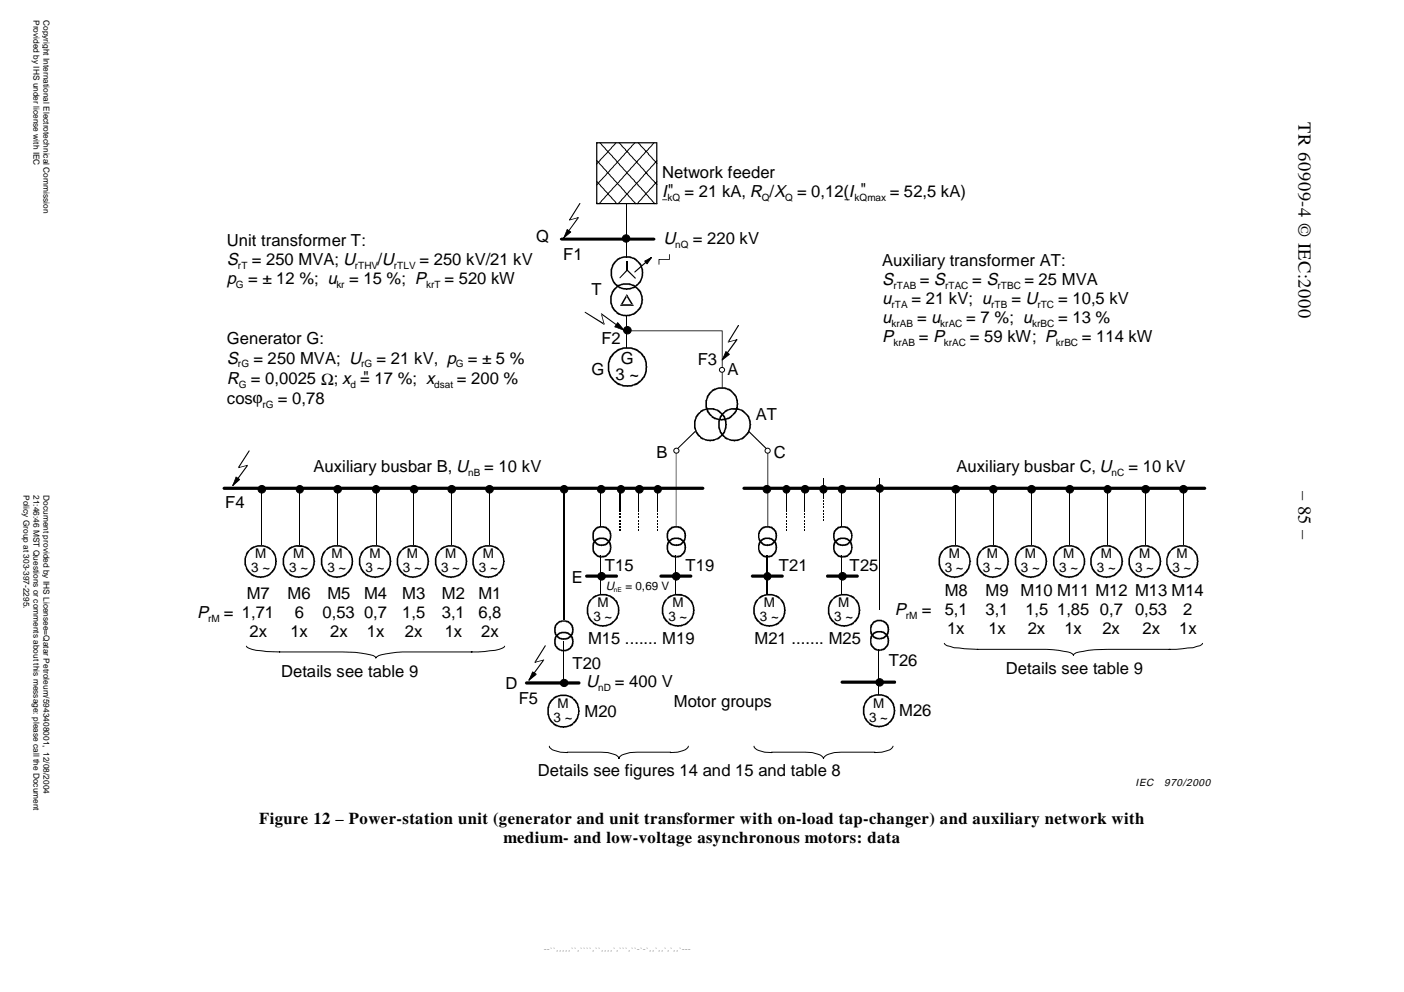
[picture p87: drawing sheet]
<svg xmlns="http://www.w3.org/2000/svg" width="297mm" height="210mm" viewBox="0 0 297 210" stroke-linecap="round" stroke-linejoin="round" font-family="sans-serif">
<defs><g id="words">
<text font-size="4.2" x="4.6" y="24">TR 60909-4 © IEC:2000</text>
<g font-size="3.9">
<text x="274.7" y="25.9" transform="rotate(90 274.7 25.9)">TR 60909-4 © IEC:2000</text>
<text x="274.7" y="103.8" transform="rotate(90 274.7 103.8)">– 85 –</text>
</g>
<g font-size="3.6">
<text x="140.1" y="41.8">I&quot; = 21 kA, R /X</text>
<text x="140.3" y="51.7">U</text>
<text x="48" y="56.2">S</text>
<text x="48" y="60.2">p</text>
<text x="186.7" y="60.3">S</text>
<text x="186.7" y="64.3">u</text>
<text x="186.7" y="68.4">u</text>
<text x="48" y="76.9">S</text>
<text x="186.7" y="72.4">P</text>
<text x="48" y="81.2">R</text>
<text x="41.7" y="130.8">P</text>
<text x="189.3" y="130.2">P</text>
<text x="124" y="145.4">U</text>
</g>
<g font-size="3.5">
<text x="140.1" y="37.7">Network feeder</text>
<text x="168.6" y="41.8">= 0,12(I &quot;</text>
<text x="188.2" y="41.8">= 52,5 kA)</text>
<text x="48" y="52.1">Unit transformer T:</text>
<text x="113.4" y="51.2">Q</text>
<text x="146.6" y="51.7">= 220 kV</text>
<text x="53.3" y="56.2">= 250 MVA; U</text>
<text x="79.9" y="56.2">/U</text>
<text x="88.7" y="56.2">= 250 kV/21 kV</text>
<text x="119.1" y="55">F1</text>
<text x="186.7" y="56.2">Auxiliary transformer AT:</text>
<text x="52.5" y="60.2">= ± 12 %; u</text>
<text x="73.9" y="60.2">= 15 %; P</text>
<text x="94" y="60.2">= 520 kW</text>
<text x="125.1" y="62.5">T</text>
<text x="192.8" y="64.3">= 21 kV; u</text>
<text x="194.6" y="60.3">= S</text>
<text x="205.7" y="60.3">= S</text>
<text x="214" y="64.3">= U</text>
<text x="216.7" y="60.3">= 25 MVA</text>
<text x="223.9" y="64.3">= 10,5 kV</text>
<text x="194" y="68.4">= u</text>
<text x="204.4" y="68.4">= 7 %; u</text>
<text x="223.9" y="68.4">= 13 %</text>
<text x="48" y="72.9">Generator G:</text>
<text x="53.6" y="76.9">= 250 MVA; U</text>
<text x="79.7" y="76.9">= 21 kV, p</text>
<text x="99" y="76.9">= ± 5 %</text>
<text x="127.2" y="72.8">F2</text>
<text x="131.3" y="76.9">G</text>
<text x="147.6" y="77.2">F3</text>
<text x="194.4" y="72.4">= P</text>
<text x="205.2" y="72.4">= 59 kW; P</text>
<text x="228.9" y="72.4">= 114 kW</text>
<text x="53.1" y="81.2">= 0,0025 Ω; x = 17 %; x</text>
<text x="76.8" y="81.1">&quot;</text>
<text x="96.7" y="81.2">= 200 %</text>
<text x="125.1" y="79.4">G</text>
<text x="130.2" y="80.5">3 ~</text>
<text x="153.9" y="79.4">A</text>
<text x="48" y="85.5">cosϕ</text>
<text x="58.8" y="85.5">= 0,78</text>
<text x="159.9" y="89">AT</text>
<text x="66.4" y="100">Auxiliary busbar B, U</text>
<text x="102.5" y="100">= 10 kV</text>
<text x="138.9" y="97">B</text>
<text x="163.7" y="97">C</text>
<text x="202.4" y="100">Auxiliary busbar C, U</text>
<text x="238.8" y="100">= 10 kV</text>
<text x="47.6" y="107.6">F4</text>
<text x="121" y="123.3">E</text>
<text x="127.9" y="120.8">T15</text>
<text x="145" y="120.8">T19</text>
<text x="164.8" y="120.8">T21</text>
<text x="179.8" y="120.8">T25</text>
<text x="47.4" y="130.8">= 1,71</text>
<text x="52.2" y="126.7">M7</text>
<text x="60.8" y="126.7">M6</text>
<text x="62.4" y="130.8">6</text>
<text x="68.3" y="130.8">0,53</text>
<text x="69.3" y="126.7">M5</text>
<text x="77" y="126.7">M4</text>
<text x="77" y="130.8">0,7</text>
<text x="85.1" y="126.7">M3</text>
<text x="85.1" y="130.8">1,5</text>
<text x="93.5" y="126.7">M2</text>
<text x="93.5" y="130.8">3,1</text>
<text x="101.2" y="126.7">M1</text>
<text x="101.2" y="130.8">6,8</text>
<text x="195" y="130.2">=</text>
<text x="199.9" y="126.1">M8</text>
<text x="199.9" y="130.2">5,1</text>
<text x="208.5" y="126.1">M9</text>
<text x="208.5" y="130.2">3,1</text>
<text x="215.9" y="126.1">M10 M11 M12 M13 M14</text>
<text x="216.9" y="130.2">1,5</text>
<text x="223.7" y="130.2">1,85</text>
<text x="232.7" y="130.2">0,7</text>
<text x="240.1" y="130.2">0,53</text>
<text x="250.3" y="130.2">2</text>
<text x="52.8" y="134.8">2x</text>
<text x="61.4" y="134.8">1x</text>
<text x="69.9" y="134.8">2x</text>
<text x="77.6" y="134.8">1x</text>
<text x="85.7" y="134.8">2x</text>
<text x="94.1" y="134.8">1x</text>
<text x="101.8" y="134.8">2x</text>
<text x="124.4" y="136.3">M15 ....... M19</text>
<text x="159.7" y="136.2">M21 ....... M25</text>
<text x="200.4" y="134.2">1x</text>
<text x="209.1" y="134.2">1x</text>
<text x="217.4" y="134.2">2x</text>
<text x="225.2" y="134.2">1x</text>
<text x="233.2" y="134.2">2x</text>
<text x="241.7" y="134.2">2x</text>
<text x="249.5" y="134.2">1x</text>
<text x="59.5" y="143.3">Details see table 9</text>
<text x="121.1" y="141.6">T20</text>
<text x="188" y="140.9">T26</text>
<text x="212.8" y="142.7">Details see table 9</text>
<text x="106.9" y="145.7">D</text>
<text x="109.7" y="148.9">F5</text>
<text x="130.1" y="145.4">= 400 V</text>
<text x="142.6" y="149.5">Motor groups</text>
<text x="123.7" y="151.7">M20</text>
<text x="190.3" y="151.5">M26</text>
<text x="113.8" y="164.2">Details see figures 14 and 15 and table 8</text>
<text x="54.8" y="174.3">Figure 12 – Power-station unit (generator and unit transformer with on-load tap-changer) and auxiliary network with</text>
<text x="106.5" y="178.4">medium- and low-voltage asynchronous motors: data</text>
</g>
<g font-size="2.8">
<text x="54" y="118.2">M</text>
<text x="62" y="118.2">M</text>
<text x="70.1" y="118.2">M</text>
<text x="78.2" y="118.2">M</text>
<text x="86.1" y="118.2">M</text>
<text x="94.2" y="118.2">M</text>
<text x="102.2" y="118.2">M</text>
<text x="200.7" y="118.2">M</text>
<text x="208.8" y="118.2">M</text>
<text x="216.8" y="118.2">M</text>
<text x="224.9" y="118.2">M</text>
<text x="232.9" y="118.2">M</text>
<text x="241" y="118.2">M</text>
<text x="248.9" y="118.2">M</text>
<text x="53.1" y="121">3 ~</text>
<text x="61.2" y="121">3 ~</text>
<text x="69.3" y="121">3 ~</text>
<text x="77.4" y="121">3 ~</text>
<text x="85.2" y="121">3 ~</text>
<text x="93.3" y="121">3 ~</text>
<text x="101.3" y="121">3 ~</text>
<text x="199.9" y="121">3 ~</text>
<text x="208" y="121">3 ~</text>
<text x="216" y="121">3 ~</text>
<text x="224.1" y="121">3 ~</text>
<text x="232.1" y="121">3 ~</text>
<text x="240.1" y="121">3 ~</text>
<text x="248" y="121">3 ~</text>
<text x="125.5" y="131.4">3 ~</text>
<text x="126.4" y="128.5">M</text>
<text x="141.4" y="131.4">3 ~</text>
<text x="142.3" y="128.5">M</text>
<text x="160.8" y="131.4">3 ~</text>
<text x="161.6" y="128.5">M</text>
<text x="176.5" y="131.4">3 ~</text>
<text x="177.3" y="128.5">M</text>
<text x="118" y="149.9">M</text>
<text x="184.7" y="149.7">M</text>
<text x="117.1" y="152.7">3 ~</text>
<text x="183.9" y="152.7">3 ~</text>
</g>
<g font-size="2.5">
<text x="128.2" y="124.8">U</text>
<text x="132.3" y="124.8">= 0,69 V</text>
</g>
<g font-size="2.2">
<text x="240.3" y="166.3">IEC</text>
<text x="246.3" y="166.3">970/2000</text>
</g>
<g font-size="2.1">
<text x="141.2" y="42.6">kQ</text>
<text x="161.2" y="42.6">Q</text>
<text x="166.1" y="42.6">Q</text>
<text x="180.8" y="42.6">kQmax</text>
<text x="142.8" y="52.5">nQ</text>
<text x="50.3" y="57">rT</text>
<text x="75.1" y="57">rTHV</text>
<text x="83.3" y="57">rTLV</text>
<text x="49.9" y="61">G</text>
<text x="71.2" y="61">kr</text>
<text x="90.1" y="61">krT</text>
<text x="188.6" y="65.1">rTA</text>
<text x="189" y="61.1">rTAB</text>
<text x="200" y="61.1">rTAC</text>
<text x="209.7" y="65.1">rTB</text>
<text x="211" y="61.1">rTBC</text>
<text x="219.5" y="65.1">rTC</text>
<text x="188.6" y="69.2">krAB</text>
<text x="198.9" y="69.2">krAC</text>
<text x="218.4" y="69.2">krBC</text>
<text x="50.3" y="77.7">rG</text>
<text x="76.4" y="77.7">rG</text>
<text x="96.4" y="77.7">G</text>
<text x="189" y="73.2">krAB</text>
<text x="199.7" y="73.2">krAC</text>
<text x="223.4" y="73.2">krBC</text>
<text x="50.5" y="82.1">G</text>
<text x="74.1" y="82.1">d</text>
<text x="91.9" y="82.1">dsat</text>
<text x="55.6" y="86.3">rG</text>
<text x="99" y="100.8">nB</text>
<text x="235.2" y="100.8">nC</text>
<text x="44" y="131.7">rM</text>
<text x="191.6" y="131.1">rM</text>
<text x="126.5" y="146.3">nD</text>
</g>
<g font-size="1.8">
<text x="7.1" y="4.2" transform="rotate(90 7.1 4.2)">Provided by IHS under license with IEC</text>
<text x="9.2" y="4.2" transform="rotate(90 9.2 4.2)">Copyright International Electrotechnical Commission</text>
<text x="4.9" y="104.8" transform="rotate(90 4.9 104.8)">Policy Group at 303-397-2295.</text>
<text x="7.1" y="104.8" transform="rotate(90 7.1 104.8)">21:46:46 MST Questions or comments about this message: please call the Document</text>
<text x="9.2" y="104.8" transform="rotate(90 9.2 104.8)">Document provided by IHS Licensee=Qatar Petroleum/5943408001, 12/08/2004</text>
</g>
<text font-size="1.4" x="129.9" y="125.4">nE</text>
<text font-size="1.1" x="115" y="201.2">--``,,,,,``,````,``,,,,`,```,``-`-`,,`,,`,`,,`---</text>
</g></defs>
<path d="M47.2 103.1l101.6-.1a.34 .34 0 0 1 .2 .4 .34 .34 0 0 1-.3 .3h-101.4l-.2-.3z" fill-rule="evenodd" fill="#000"/>
<path d="M126.2 30.2h12.9v13h-12.9z" fill-rule="evenodd" fill="#fff"/>
<g fill="none" stroke="#000" stroke-width=".21">
<path d="M126.2 33.9l8.3 9.2M126.2 38.3l4.3 4.8M126.3 30.2l-.1 .1M126.9 30.2l11.7 12.9M130.4 30.2l-4.2 4.6M131 30.2l8 8.9M134.4 30.2l-8.2 9M135 30.2l4 4.4M138.4 30.2l-11.7 12.9M139 34l-8.3 9.1M139 38.4l-4.2 4.7M126.2 42.9l.3 .2"/>
<path d="M139 43l-.1 .1"/>
</g>
<g fill="#000">
<path d="M126.1 30.1h13v13.1h-13v-13.1l.1 .2 .2-.1v12.9l-.2-.1h12.8l-.2 .1v-12.9l.2 .1h-12.8z" fill-rule="evenodd"/>
<path d="M130.4 54.9l.6-.4 .9-.3h1.5l1.1 .5 1.1 1a4.1 4.1 0 0 1 .2 3.5 2.98 2.98 0 0 1-1.3 1.5 3.3 3.3 0 0 1-5.1-1.5l-.2-.8v-.7h.3a2.95 2.95 0 0 0 1.2 2.7v.1l.9 .4h1.2a3.2 3.2 0 0 0 2.9-2.5l.1-.8v.2a3.3 3.3 0 0 0-2.6-3.2h-1.3a3.3 3.3 0 0 0-2.4 2.5v.6h-.3v-.8l.3-.9 .4-.5 .5-.4z" fill-rule="evenodd"/>
<path d="M132.7 57l1.8 1.8-.1 .2-1.8-1.7h.2l-1.6 1.6-.2-.2z" fill-rule="evenodd"/>
<path d="M132.5 55.2h.4v2h-.4z" fill-rule="evenodd"/>
<path d="M129.8 61.2l.6-.4a1.76 1.76 0 0 1 1.4-.9h1.5l.9 .4 1.3 1.2 .5 1.1v1.6l-.3 .9-1.5 1.5a3.5 3.5 0 0 1-3.8-.4v-.1l-.6-.5-.4-.5-.3-.9v-.8h.3a2.81 2.81 0 0 0 1.6 2.8l.5 .3 1.1 .2h-.2a3.2 3.2 0 0 0 3.2-2.5l.1-.8v.1a3.2 3.2 0 0 0-2.5-3.1h-1.7l-.8 .4-.6 .6a3.5 3.5 0 0 0-.7 2h-.3v-.8z" fill-rule="evenodd"/>
</g>
<path d="M132.6 62.5l1.3 2h-2.4z" fill="#fff"/>
<g fill="#000">
<path d="M120 48.6l.7 .5-1.5 1.3zM136.4 55.2l1.4-.7-.9 1.3zM130.7 68.3l1.4 1.6-2-.7zM153.6 74.4l.7 .6-1.5 1.1z"/>
<path d="M119.9 48.5l.9 .5-.1 .2-.8-.5 .2-.1-.8 1.8-.1-.1 1.5-1.3v.2l.1-.2v.2l-1.6 1.2z" fill-rule="evenodd"/>
<path d="M122.6 43h.2v.1l-2.2 3.5-.1-.1 1.9-.5v.1l-3.2 4.3 3.1-4.4 .1 .1-2 .5z" fill-rule="evenodd"/>
<path d="M134.2 57.5l3.5-3.1h.2v.2l-3.5 3h-.2z" fill-rule="evenodd"/>
<path d="M136.3 55.1l1.6-.7-.9 1.5-.7-.6 .2-.2 .5 .6h-.2l.9-1.3 .1 .2-1.4 .7 .1-.2-.2 .2z" fill-rule="evenodd"/>
<path d="M118.5 50.4h20.1a.34 .34 0 0 1 0 .3 .34 .34 0 0 1-.3 .2h-19.5l-.3-.2z" fill-rule="evenodd"/>
<path d="M139.3 54.8h2.3l-.1 .1v-1.1h.2v1.2h-2.3l.1-.1v1.1h-.2z" fill-rule="evenodd"/>
<path d="M123.7 66l4.2 2.5-.2 .1-.6-2.2 .2-.1 4.9 3.7-5.1-3.5 .2-.1 .6 2.3-4.2-2.5z" fill-rule="evenodd"/>
<path d="M129.4 75a4 4 0 0 1 2.5-1.5h1.6a4.1 4.1 0 0 1 3.5 4.3h-.1a3.6 3.6 0 0 1-1.5 3.2 5.1 5.1 0 0 1-2.5 .9 3.7 3.7 0 0 1-2.6-.8l-.9-.8a3.9 3.9 0 0 1-.8-2.6h.3a2.81 2.81 0 0 0 .8 2.3l.2 .5 .5 .2a3.3 3.3 0 0 0 2.5 .8h-.2a3.8 3.8 0 0 0 3.8-2.9l.2-1v.2l-.2-.4a3.7 3.7 0 0 0-3-3.6h-1.6a4 4 0 0 0-2.8 2.4l-.2 1.5h-.3a3.9 3.9 0 0 1 .8-2.7z" fill-rule="evenodd"/>
<path d="M130.6 68.2l1.6 1.8-2.2-.8 .6-1 .1 .2-.5 .8-.1-.1 2 .8-.1 .1z" fill-rule="evenodd"/>
<path d="M132.4 69.9h20.5v12.3h-.2v-12.2l.1 .1h-20.4z" fill-rule="evenodd"/>
<path d="M132.6 62.2l1.5 2.5h-2.9l1.4-2.5-.2 .4h.4l-1.2 2-.1-.2h2.4l-.2 .2-1.3-2z" fill-rule="evenodd"/>
<path d="M153.5 74.3l.9 .6-.2 .1-.7-.5 .1-.1-.7 1.7h-.2l1.5-1.2 .2 .1-1.7 1.2z" fill-rule="evenodd"/>
<path d="M156.1 68.8h.3v.1l-2.3 3.6v-.2l1.8-.5 .1 .2-3.1 4.2h-.2l3.1-4.4 .1 .2-1.9 .5z" fill-rule="evenodd"/>
<path d="M148.1 87l.6-.4 .9-.3h1.4l1.2 .6 1.2 1.2 .2 .7a2.74 2.74 0 0 1-.1 2.3l-.3 .7-1 1-1 .4a3.6 3.6 0 0 1-3.8-1.3l-.6-1.3v-.7h.4a3.1 3.1 0 0 0 3.1 3.1h-.1a3.1 3.1 0 0 0 3.1-2.5l.2-.7v.1a3.4 3.4 0 0 0-2.7-3.2h-1.2a3.2 3.2 0 0 0-2.4 2.5v.7h-.4l.1-1a2.13 2.13 0 0 1 1.2-1.7z" fill-rule="evenodd"/>
<path d="M149.9 83.2l.6-.4 .2-.3 1.3-.6h1.5l.9 .4 .9 .8a3.4 3.4 0 0 1 .6 3.8l-.3 .5-.6 .7a3.4 3.4 0 0 1-4.5 .2v-.2h-.2a2.7 2.7 0 0 1-.9-1.7l-.2-.9h.4v.6a3.4 3.4 0 0 0 3.2 2.6h-.2a3.5 3.5 0 0 0 3.2-2.6l.1-.7v.2a3.5 3.5 0 0 0-2.3-3.2l-1.6-.1-.6 .3a1.93 1.93 0 0 0-1.3 1l-.4 .9-.1 1h-.4v-.8z" fill-rule="evenodd"/>
<path d="M153.4 86.9l1.3-.6h1.4l1 .4 1.4 1.4 .3 .7a2.74 2.74 0 0 1-.2 2.3l-.3 .7-1 1a4 4 0 0 1-3.9 0l-1.1-1.2-.4-1v-.7h.4l.2 1.4 1.1 1.2a2.96 2.96 0 0 0 1.9 .5h-.2a3.1 3.1 0 0 0 3.1-2.5l.2-.7v.1a3.3 3.3 0 0 0-2.2-3.1l-1.7-.1a3.1 3.1 0 0 0-2.4 2.5v.7h-.4l.1-1a2.13 2.13 0 0 1 1.2-1.7z" fill-rule="evenodd"/>
</g>
<path d="M132.5 43.2v11.3M132.5 66.7v6.9" fill="none" stroke="#000" stroke-width=".21"/>
<g fill="#000" stroke="#000" stroke-width=".21">
<circle cx="132.5" cy="50.5" r=".78"/>
<circle cx="132.7" cy="69.9" r=".8"/>
<circle cx="127.3" cy="121.9" r=".8"/>
</g>
<circle cx="152.8" cy="78.3" r=".53" fill="#fff" stroke="#000" stroke-width=".21"/>
<path d="M143 95.2l4-4h.2v.2l-4.1 3.8v16.2h-.1z" fill-rule="evenodd" fill="#000"/>
<circle cx="143.1" cy="95.4" r=".54" fill="#fff" stroke="#000" stroke-width=".21"/>
<path d="M158.3 91.2h.2l4 4v16.2h-.1v-16.2l-4.1-3.8z" fill-rule="evenodd" fill="#000"/>
<circle cx="162.4" cy="95.4" r=".54" fill="#fff" stroke="#000" stroke-width=".21"/>
<g fill="#000">
<path d="M49.9 101l.8 .5-1.5 1.2zM112.7 142.2l.7 .5-1.5 1.3z"/>
<path d="M140.1 42.2h1.1v.2h-1.1z" fill-rule="evenodd"/>
<path d="M178.7 42.2h1.1v.2h-1.1z" fill-rule="evenodd"/>
<path d="M52.6 95.3h.2v.2l-2.3 3.5-.1-.1 2-.5 .1 .1-3.2 4.3h-.1l3.1-4.4 .1 .1-2.1 .5z" fill-rule="evenodd"/>
<path d="M49.8 100.9l1 .5-.2 .1-.8-.5h.2l-.7 1.7-.1-.1 1.4-1.2v.1l.2-.1v.1l-1.6 1.3z" fill-rule="evenodd"/>
<path d="M52.8 116.2l.8-.6 .9-.3 1.4 .1a2.92 2.92 0 0 1 1.8 1 3.5 3.5 0 0 1-.3 5 3.4 3.4 0 0 1-3.9 .5l-1.1-.9-.4-.5-.3-1v-.7h.3v.6l.3 .8 1 1.2a3.3 3.3 0 0 0 2 .6h-.2a3.3 3.3 0 0 0 3.2-3.3v.2a3.7 3.7 0 0 0-.9-2.4l-1.3-.7h-1.8a2.92 2.92 0 0 0-2.3 2.3v.7h-.3v-.7a3.2 3.2 0 0 1 1.1-1.9z" fill-rule="evenodd"/>
<path d="M60.6 116.4a3.1 3.1 0 0 1 2-1.1l1.4 .1a2.67 2.67 0 0 1 1.8 1 3.4 3.4 0 0 1-.3 5h-.2v.2a3.4 3.4 0 0 1-4.2 0v-.2l-.6-.4-.4-.5-.3-1v-.7h.3v.6l.3 .8 1 1.2 .8 .4 1.1 .2h-.1l.9-.2 .9-.4 1.1-1.4 .3-1.3v.2a3.1 3.1 0 0 0-1.9-3l-.4-.1h-1.7a2.92 2.92 0 0 0-2.3 2.3v.7h-.3a3.7 3.7 0 0 1 .8-2.4z" fill-rule="evenodd"/>
<path d="M68.7 116.4a3.2 3.2 0 0 1 1.9-1.1h1.3a2.69 2.69 0 0 1 1.9 1.1 3.5 3.5 0 0 1-.2 5 3.7 3.7 0 0 1-4.3 .3l-1.1-1.2-.3-1v-.7h.3v.6l.5 1.2a2.37 2.37 0 0 0 1.8 1.2l.9 .2h-.2l1-.2 .9-.4 1.1-1.4 .2-1.3v.2a3.1 3.1 0 0 0-1.8-3 2.62 2.62 0 0 0-2.1-.1 2.81 2.81 0 0 0-2.3 2.3v.7h-.3a3.7 3.7 0 0 1 .8-2.4z" fill-rule="evenodd"/>
<path d="M76.8 116.4a3.1 3.1 0 0 1 1.9-1.1h1.3a2.29 2.29 0 0 1 1.7 1.1 3 3 0 0 1 1 3.2 2.59 2.59 0 0 1-1.2 1.8 2 2 0 0 1-1.9 .8h-.9l-1.3-.5-1.1-1.2-.4-1v-.7h.4v.6l.3 .8 .9 1.2a3.3 3.3 0 0 0 2 .6h-.2l.3-.1a3.2 3.2 0 0 0 2.9-3.2v.2l-.1-.3a2.73 2.73 0 0 0-1.7-2.7l-.7-.2-1.5 .1a2.92 2.92 0 0 0-2.2 2.3v.7h-.4v-.7l.3-.9z" fill-rule="evenodd"/>
<path d="M84.8 116.4a3.1 3.1 0 0 1 1.9-1.1l1.4 .1a2.67 2.67 0 0 1 1.8 1 3.4 3.4 0 0 1-.3 5h-.1v.2a3.4 3.4 0 0 1-4.3 0v-.2l-.6-.4-.3-.5-.4-1v-.7h.4v.6l.2 .8 1 1.2 .9 .4 1 .2h-.1l1-.2 .8-.4 1.1-1.4 .3-1.3v.2a3.1 3.1 0 0 0-1.9-3l-.3-.1h-1.8a2.92 2.92 0 0 0-2.2 2.3v.7h-.4a3.7 3.7 0 0 1 .9-2.4z" fill-rule="evenodd"/>
<path d="M92.5 116.8l.4-.4a3.2 3.2 0 0 1 1.9-1.1h1.2a2.69 2.69 0 0 1 2 1.1 3.4 3.4 0 0 1-.3 5 3.7 3.7 0 0 1-4.3 .3l-1.1-1.2-.3-1v-.7h.3a3.1 3.1 0 0 0 3.2 3.2h-.2l1.5-.3 1-.9 .5-.8 .3-1.3v.2a3.1 3.1 0 0 0-1.9-3 2.56 2.56 0 0 0-2.1-.1 2.79 2.79 0 0 0-2.3 2.3v.7h-.3l.1-1z" fill-rule="evenodd"/>
<path d="M101 116.2l.7-.6 1-.3h1.2a3.4 3.4 0 0 1 2.7 2.5l.2 .9-.2 .9a2 2 0 0 1-1.2 1.8v.2a3.4 3.4 0 0 1-4.3 0v-.2l-.5-.4-.5-.8-.2-.7v-.7h.4a3.2 3.2 0 0 0 .6 2l.6 .6a3.3 3.3 0 0 0 1.9 .6h-.1a3.4 3.4 0 0 0 3.2-3.3v.2l-.1-.3a3.2 3.2 0 0 0-1.7-2.7l-.8-.2-1.4 .1a2.95 2.95 0 0 0-2.2 2.3v.7h-.4a2.63 2.63 0 0 1 1.1-2.6z" fill-rule="evenodd"/>
<path d="M126.1 111.6l.6-.3h1.1a1.23 1.23 0 0 1 1.1 .8l.4 .4a2.08 2.08 0 0 1-.1 1.8l-.1 .3-.9 .8a1.96 1.96 0 0 1-1.8-.1l-.9-.7-.1-.4-.1-.8h.4v.7l.3 .5v.1v-.1l.3 .2-.1 .1 1.2 .4h-.2l.1-.1 .7-.1 .6-.5 .1 .1-.1-.1 .4-.8v-.4l.2-.1-.1 .2-.2-.9-.3-.4-.6-.5h-1.1l-.7 .3a1.55 1.55 0 0 0-.5 1.4h-.4a1.8 1.8 0 0 1 .7-1.7v.1v-.1z" fill-rule="evenodd"/>
<path d="M126.1 114l.6-.3h1.1a2.1 2.1 0 0 1 1.3 3.3l-.9 .9-1 .1-.9-.2-.9-1.1-.1-.8h.4v.6l.3 .5v.1v-.1l.3 .3-.1 .1 1.2 .3-.2 .1 .1-.2 .7-.1 .6-.5 .1 .1-.1-.1 .4-.7v-.4l.2-.1-.1 .1-.3-1-.6-.7-1.3-.1-.5 .2a1.39 1.39 0 0 0-.7 1.6h-.4l.1-1z" fill-rule="evenodd"/>
<path d="M131.2 112h.2v.3h-.2z" fill-rule="evenodd"/>
<path d="M131.2 111.3h.2v.4h-.2z" fill-rule="evenodd"/>
<path d="M131.2 110.6h.2v.4h-.2z" fill-rule="evenodd"/>
<path d="M131.2 110h.2v.3h-.2z" fill-rule="evenodd"/>
<path d="M131.2 109.3h.2v.3h-.2z" fill-rule="evenodd"/>
<path d="M131.2 108.6h.2v.4h-.2z" fill-rule="evenodd"/>
<path d="M131.2 107.9h.2v.4h-.2z" fill-rule="evenodd"/>
<path d="M135.1 112h.1v.3h-.1z" fill-rule="evenodd"/>
<path d="M135.1 111.3h.1v.4h-.1z" fill-rule="evenodd"/>
<path d="M135.1 110.6h.1v.4h-.1z" fill-rule="evenodd"/>
<path d="M135.1 110h.1v.3h-.1z" fill-rule="evenodd"/>
<path d="M135.1 109.3h.1v.3h-.1z" fill-rule="evenodd"/>
<path d="M135.1 108.6h.1v.4h-.1z" fill-rule="evenodd"/>
<path d="M135.1 107.9h.1v.4h-.1z" fill-rule="evenodd"/>
<path d="M139.1 112h.1v.3h-.1z" fill-rule="evenodd"/>
<path d="M139.1 111.3h.1v.4h-.1z" fill-rule="evenodd"/>
<path d="M139.1 110.6h.1v.4h-.1z" fill-rule="evenodd"/>
<path d="M139.1 110h.1v.3h-.1z" fill-rule="evenodd"/>
<path d="M139.1 109.3h.1v.3h-.1z" fill-rule="evenodd"/>
<path d="M139.1 108.6h.1v.4h-.1z" fill-rule="evenodd"/>
<path d="M139.1 107.9h.1v.4h-.1z" fill-rule="evenodd"/>
<path d="M141.7 111.7l.3-.3 .6-.1h1.1a1.24 1.24 0 0 1 1 .8l.3 .4a2.08 2.08 0 0 1 0 1.8l-.1 .3-1 .8a2.06 2.06 0 0 1-1.8-.1l-.8-.7-.3-1.2h.4v.4l.4 .8-.1 .1 .1-.1 .6 .5 .8 .2h-.2l.1-.1a1.53 1.53 0 0 0 1.3-.6l.1 .1-.1-.1 .4-.8v-.4l.2-.1-.1 .2-.2-.9-.3-.4-.6-.5h-1.1l-.5 .1-.8 .8v.8h-.4a1.97 1.97 0 0 1 .7-1.7z" fill-rule="evenodd"/>
<path d="M141.4 114.4l.8-.6 1.5-.1a2.12 2.12 0 0 1 1.2 3.3l-.7 .5-.1 .3-.4 .2h-1.1l-.7-.4a1.74 1.74 0 0 1-.9-1.7h.4v.4l.4 .7-.1 .1 .1-.1 .6 .5 .8 .2-.2 .1 .1-.2a1.37 1.37 0 0 0 1.3-.6l.1 .1-.1-.1 .4-.7v-.4l.2-.1-.1 .1-.2-.8-.4-.6-.9-.4-1 .1-.9 .7-.1 1h-.4l.1-1z" fill-rule="evenodd"/>
<path d="M160.8 112l.6-.6 .4-.1h1.1a1.23 1.23 0 0 1 1.1 .8l.3 .4a2.08 2.08 0 0 1-.1 1.8l-.7 .9v-.1v.1a1.89 1.89 0 0 1-2.9-.7l-.1-.3-.1-.8h.3v.4l.4 .9 .3 .1-.1 .1 1.2 .4h-.2l.1-.1 .6-.1 .6-.5 .1 .1-.1-.1 .5-.8v-.4l.1-.1-.1 .2-.1-.9-.8-.8-1.3-.1-.8 .5-.4 .8v.4h-.3l.1-.9z" fill-rule="evenodd"/>
<path d="M160.8 114.4l1-.7h1.1a2.1 2.1 0 0 1 1.2 3.3l-.6 .6a1.85 1.85 0 0 1-2.9-.6l-.1-.3-.1-.8h.3v.4l.4 .8 .3 .2-.1 .1 1.2 .3-.2 .1 .1-.2 .6-.1 .6-.5 .1 .1-.1-.1 .5-.7v-.4l.1-.1-.1 .1-.2-1-.7-.7-1.3-.1-.8 .5-.4 .8v.5h-.3l.1-1z" fill-rule="evenodd"/>
<path d="M166.3 112h.1v.3h-.1z" fill-rule="evenodd"/>
<path d="M166.3 111.3h.1v.4h-.1z" fill-rule="evenodd"/>
<path d="M166.3 110.6h.1v.4h-.1z" fill-rule="evenodd"/>
<path d="M166.3 110h.1v.3h-.1z" fill-rule="evenodd"/>
<path d="M166.3 109.3h.1v.3h-.1z" fill-rule="evenodd"/>
<path d="M166.3 108.6h.1v.4h-.1z" fill-rule="evenodd"/>
<path d="M166.3 107.9h.1v.4h-.1z" fill-rule="evenodd"/>
<path d="M170.1 112h.2v.3h-.2z" fill-rule="evenodd"/>
<path d="M170.1 111.3h.2v.4h-.2z" fill-rule="evenodd"/>
<path d="M170.1 110.6h.2v.4h-.2z" fill-rule="evenodd"/>
<path d="M170.1 110h.2v.3h-.2z" fill-rule="evenodd"/>
<path d="M170.1 109.3h.2v.3h-.2z" fill-rule="evenodd"/>
<path d="M170.1 108.6h.2v.4h-.2z" fill-rule="evenodd"/>
<path d="M170.1 107.9h.2v.4h-.2z" fill-rule="evenodd"/>
<path d="M174.1 109.9h.2v.3h-.2z" fill-rule="evenodd"/>
<path d="M174.1 109.2h.2v.3h-.2z" fill-rule="evenodd"/>
<path d="M174.1 108.5h.2v.4h-.2z" fill-rule="evenodd"/>
<path d="M174.1 107.9h.2v.3h-.2z" fill-rule="evenodd"/>
<path d="M174.1 107.2h.2v.3h-.2z" fill-rule="evenodd"/>
<path d="M174.1 106.5h.2v.3h-.2z" fill-rule="evenodd"/>
<path d="M174.1 105.8h.2v.4h-.2z" fill-rule="evenodd"/>
<path d="M176.7 112l.6-.6 1.6-.1a2.21 2.21 0 0 1 .6 3.9l-.3 .2a2.16 2.16 0 0 1-1.9-.1l-.8-.7-.3-1.2h.4v.4l.4 .8-.1 .1 .1-.1 .6 .5 .8 .2h-.1l.1-.1 .6-.1 .6-.5 .1 .1-.1-.1 .6-1.3-.1 .2-.2-.9-.7-.8-1.3-.1-.9 .5-.3 .4-.1 .8h-.4l.1-.9z" fill-rule="evenodd"/>
<path d="M176.7 114.4l.7-.6 1.5-.1a2.22 2.22 0 0 1 1.3 3.2l-.8 .9-.5 .2h-1.1l-.7-.4a1.74 1.74 0 0 1-.9-1.7h.4v.4l.4 .7-.1 .1 .1-.1 .6 .5 .8 .2-.1 .1 .1-.2 .6-.1 .6-.5 .1 .1-.1-.1 .5-.7 .1-.5-.1 .1-.3-1-.6-.7-.5-.1-1.3 .1-.6 .7-.2 1h-.4l.1-1z" fill-rule="evenodd"/>
<path d="M199 116.8l.4-.4a3.1 3.1 0 0 1 1.9-1.1h1.3a3.6 3.6 0 0 1 2.6 2.7l.3 .9-.5 1.6-.7 .9h-.2v.2a3.4 3.4 0 0 1-4.3 0v-.2l-.6-.4-.4-.8-.2-.7v-.7h.3l.2 1.4 1 1.2a3.3 3.3 0 0 0 2 .6h-.2a3 3 0 0 0 3-2.5l.1-.1v-.8a3.2 3.2 0 0 0-1.7-2.7l-.7-.2-1.5 .1a2.81 2.81 0 0 0-2.2 2.3v.7h-.3v-1z" fill-rule="evenodd"/>
<path d="M207.4 116.4a3.1 3.1 0 0 1 2-1.1l1.4 .1a2.71 2.71 0 0 1 1.8 1 3.4 3.4 0 0 1-.3 5h-.2v.2a3.4 3.4 0 0 1-4.2 0v-.2l-.6-.4-.4-.5-.3-1v-.7h.3v.6l.3 .8 1 1.2a3.3 3.3 0 0 0 2 .6h-.2l1.4-.3 1-.9 .5-.8 .3-1.3v.2a3.1 3.1 0 0 0-1.9-3l-.3-.1h-1.8a2.92 2.92 0 0 0-2.3 2.3v.7h-.3a3.7 3.7 0 0 1 .8-2.4z" fill-rule="evenodd"/>
<path d="M215.8 116.2l.7-.6 .6-.2 1.6-.1a2.69 2.69 0 0 1 2 1.1 3.4 3.4 0 0 1-.3 5 3.7 3.7 0 0 1-4.3 .3l-1.1-1.2-.3-1v-.7h.3v.6a3.2 3.2 0 0 0 3.2 2.6h-.2l1.5-.3 1-.9 .5-.8 .2-1.3v.2a3.1 3.1 0 0 0-1.8-3 2.56 2.56 0 0 0-2.1-.1 2.92 2.92 0 0 0-2.3 2.3v.7h-.3a2.76 2.76 0 0 1 1.1-2.6z" fill-rule="evenodd"/>
<path d="M223.2 116.8l.4-.4a3.1 3.1 0 0 1 1.9-1.1h1.3a3.5 3.5 0 0 1 2.8 3.4 3.5 3.5 0 0 1-2.6 3.5 3.5 3.5 0 0 1-3.1-.8 3.3 3.3 0 0 1-1.1-1.9v-.7h.3l.2 1.4 1 1.2a3.3 3.3 0 0 0 2 .6h-.2l1.5-.3 1-.9 .6-1.1 .1-1v.2a2.76 2.76 0 0 0-.7-2.1l-.3-.4-1.2-.6h-1.7a2.81 2.81 0 0 0-2.3 2.3v.7h-.3v-1z" fill-rule="evenodd"/>
<path d="M231.7 116.2l.8-.6 .9-.3 1.6 .1a2.28 2.28 0 0 1 1.7 1.2h.2a3.5 3.5 0 0 1 .1 4.1l-1.2 1.2a3.5 3.5 0 0 1-3.9-.3v-.2l-.6-.4-.3-.5-.4-1v-.7h.4v.6l.2 .8 1.1 1.2a3.3 3.3 0 0 0 1.9 .6h-.2a3.2 3.2 0 0 0 3.1-2.5l.2-.8v.2l-.1-.3a2.96 2.96 0 0 0-1.5-2.5l-1-.4-1.4 .1a2.92 2.92 0 0 0-2.3 2.3v.7h-.4a2.76 2.76 0 0 1 1.1-2.6z" fill-rule="evenodd"/>
<path d="M240.2 115.9l1.3-.6h1.4l1 .4 .9 .7v.2h.2a3.5 3.5 0 0 1 .1 4.1l-1.2 1.2a3.5 3.5 0 0 1-3.9-.3v-.2l-.6-.4-.3-.5-.4-1v-.7h.4v.6l.2 .8 1 1.2a3.3 3.3 0 0 0 2 .6h-.2a3.2 3.2 0 0 0 3.1-2.5l.2-.8v.2l-.2-1.1-.2-.5a2.95 2.95 0 0 0-2.2-1.5h-1.5a2.95 2.95 0 0 0-2.2 2.3v.7h-.4a2.76 2.76 0 0 1 1.1-2.6z" fill-rule="evenodd"/>
<path d="M248.1 115.9l1.4-.6h1.3a2.69 2.69 0 0 1 1.9 1.1 3.8 3.8 0 0 1 .7 3.6l-.4 .8a3.5 3.5 0 0 1-3.7 1.4l-1.2-.5-.1-.3h-.2l-.4-.4-.7-1.5v-.7h.3v.6l.2 .1a3.1 3.1 0 0 0 3 2.5h-.1l1.4-.3 1-.9 .5-.8 .3-1.3v.2l-.1-.3a2.83 2.83 0 0 0-1.7-2.7l-.7-.2h-1.3a3.1 3.1 0 0 0-2.5 2.4v.7h-.3a2.86 2.86 0 0 1 1.1-2.6z" fill-rule="evenodd"/>
<path d="M157.2 103.1l97.7-.1a.34 .34 0 0 1 .3 .4 .34 .34 0 0 1-.3 .3h-97.6l-.2-.3z" fill-rule="evenodd"/>
<path d="M115.3 136.6h.2v.1l-2.2 3.5-.1-.1 1.8-.5 .1 .1-3.1 4.3h-.2l3.1-4.4 .1 .1-1.9 .5z" fill-rule="evenodd"/>
<path d="M117.7 131.9l.6-.5 1.5-.1a1.28 1.28 0 0 1 1.1 .7 2.1 2.1 0 0 1-.8 3.3 2.1 2.1 0 0 1-2.9-2h.4a1.74 1.74 0 0 0 1.8 1.8l-.2 .1 .1-.2 .9-.1 .6-.7 .2-.9h.2l-.1 .1-.2-.8-.4-.6-.9-.4h-.7l-.8 .4a1.52 1.52 0 0 0-.5 1.3h-.4v-.6z" fill-rule="evenodd"/>
<path d="M117.7 134.4l.7-.6 1.4-.1a2.13 2.13 0 0 1 1 3.5 2.13 2.13 0 0 1-3.6-.9v-.5h.4a1.37 1.37 0 0 0 .5 1.3l.4 .3 .9 .1-.2 .1 .8-.2 .8-.8 .2-.8 .2-.1-.1 .2-.3-1-.8-.8-1.1-.1-.8 .4a1.52 1.52 0 0 0-.5 1.4h-.4v-.6z" fill-rule="evenodd"/>
<path d="M124.9 126.8a3.1 3.1 0 0 1 2-1.1h1.4l1.5 .7a3.7 3.7 0 0 1 .7 4.6l-1.2 1.2a3.6 3.6 0 0 1-3.9-.3v-.2l-.6-.4-.3-.5-.4-.9v-.8h.4v.6a1.45 1.45 0 0 0 .5 1.3l.7 .7a3.3 3.3 0 0 0 1.9 .6h-.1a3.2 3.2 0 0 0 3.1-2.5l.1-.7v.1a3.2 3.2 0 0 0-2.5-3.2l-1.5 .1a2.95 2.95 0 0 0-2.2 2.4v.6h-.4a4.1 4.1 0 0 1 .8-2.3z" fill-rule="evenodd"/>
<path d="M123.8 121.7l6.7-.1a.35 .35 0 0 1 .2 .4 .35 .35 0 0 1-.3 .2h-6.3h-.3z" fill-rule="evenodd"/>
<path d="M140.9 126.8a3.1 3.1 0 0 1 1.9-1.1h1.4l.9 .3 1 .8v.1h.1a4 4 0 0 1 .4 3.9l-1.2 1.3a3.5 3.5 0 0 1-4.1-.2v-.2l-.6-.4-.4-.5-.3-.9v-.8h.3l.3 1.5 1 1.1 .9 .5 1 .1h-.1a3.4 3.4 0 0 0 3.1-2.2l.2-1v.1a3.3 3.3 0 0 0-.6-1.9l-1.2-1-.5-.2h-1.8a2.92 2.92 0 0 0-2.3 2.4v.6h-.3a3.7 3.7 0 0 1 .9-2.3z" fill-rule="evenodd"/>
<path d="M139.6 121.7l6.6-.1a.34 .34 0 0 1 .3 .3 .34 .34 0 0 1-.4 .3h-6.3l-.3-.2z" fill-rule="evenodd"/>
<path d="M160.2 126.8a2.88 2.88 0 0 1 2-1.1h1.2a2.69 2.69 0 0 1 1.9 1.1 3.7 3.7 0 0 1 .8 3.2l-.1 .2a2.14 2.14 0 0 1-1.1 1.5v.2a3.4 3.4 0 0 1-4.3 0v-.2l-.6-.4-.3-.5-.3-.9v-.8h.3l.2 1.5 1.1 1.1a3.1 3.1 0 0 0 1.9 .6h-.2l1.4-.3 1.1-.9 .5-.7 .2-1.3v.1a3.5 3.5 0 0 0-1.3-2.7l-1.2-.5-1.5 .1a2.95 2.95 0 0 0-2.2 2.4v.6h-.3a3.7 3.7 0 0 1 .8-2.3z" fill-rule="evenodd"/>
<path d="M158.9 121.7l6.7-.1a.34 .34 0 0 1 .2 .3 .34 .34 0 0 1-.3 .3h-6.4l-.3-.2z" fill-rule="evenodd"/>
<path d="M176 126.8a3.1 3.1 0 0 1 1.9-1.1l1.5 .1a2.71 2.71 0 0 1 1.7 1 3.7 3.7 0 0 1 .8 3.2l-.3 .8-.7 .9h-.2v.2a3.4 3.4 0 0 1-4.3 0v-.2l-.6-.4-.3-.5-.4-.9v-.8h.4l.2 1.5 1.1 1.1a3.3 3.3 0 0 0 1.9 .6h-.2a3.3 3.3 0 0 0 3.2-3.2v.1a3.5 3.5 0 0 0-1.3-2.7l-1.2-.5-1.4 .1a2.92 2.92 0 0 0-2.3 2.4v.6h-.4a3.7 3.7 0 0 1 .9-2.3z" fill-rule="evenodd"/>
<path d="M174.8 121.7l6.7-.1a.34 .34 0 0 1 .2 .3 .34 .34 0 0 1-.3 .3h-6.4h-.2z" fill-rule="evenodd"/>
<path d="M184.7 131.6l.1 .1-.1-.1 .2-.2 .6-.3h1.1a2.13 2.13 0 0 1 1.3 3 2.13 2.13 0 0 1-3.2 .8l.1-.1-.1 .1a1.78 1.78 0 0 1-.6-1.6h.3a1.7 1.7 0 0 0 1.8 1.7l-.2 .1 .1-.2 .8-.1 .4-.4 .4-.5 .1-.6 .1-.1-.1 .1-.2-1-.9-.7-1.1-.1-.5 .2a1.93 1.93 0 0 0-.7 1.6h-.3v-1z" fill-rule="evenodd"/>
<path d="M184.7 133.9l.1 .1-.1-.1 .2-.1 .6-.3h1.1a2.13 2.13 0 0 1 1.2 3.3l-.5 .6-.1-.1 .1 .1-.2 .1-.5 .2-.6 .1-1.1-.4-.7-.8-.1-1h.3v.4l.4 .8h-.1h.1l.2 .3 1.2 .4h-.2l.9-.3 .4-.4h.1h-.1l.5-.8v-.4l.1-.1-.1 .2-.2-1-.7-.7-1.3-.2-.5 .3a1.93 1.93 0 0 0-.7 1.5h-.3v-.9z" fill-rule="evenodd"/>
<path d="M112.6 142.1l.9 .5-.2 .2-.7-.5 .1-.1-.7 1.8-.2-.2 1.5-1.2v.2l.2-.2v.2l-1.7 1.2z" fill-rule="evenodd"/>
<path d="M116.9 147.8l.7-.6 .9-.2h1.3l.9 .2 .5 .3 .1 .3a1.9 1.9 0 0 1 1.2 1.7l.2 .9-.2 .9a2 2 0 0 1-1.2 1.8v.2a3.4 3.4 0 0 1-4.3 0v-.2l-.6-.4-.4-.8-.2-.7v-.7h.3l.2 1.4 1.1 1.2a3.3 3.3 0 0 0 1.9 .6h-.2a3.4 3.4 0 0 0 3.3-3.3v.2a3.5 3.5 0 0 0-2.6-3.3h-1.3l-1.1 .5-1.1 1.2-.2 1.5h-.3v-.8l.2-.7z" fill-rule="evenodd"/>
<path d="M111.1 144.3l11.5-.1a.34 .34 0 0 1 .2 .4 .34 .34 0 0 1-.3 .3h-11.2l-.2-.3z" fill-rule="evenodd"/>
<path d="M184 147.4l1.3-.5h1.3l.9 .2 .6 .5v.1a2.5 2.5 0 0 1 1.1 1.7 2.06 2.06 0 0 1 0 1.8v.1a2.35 2.35 0 0 1-1.1 1.7v.2a3.4 3.4 0 0 1-5.5-2v-.8h.3l.2 1.4 .3 .4a1.75 1.75 0 0 0 1.1 1l.5 .2 1.1 .2h-.2l1-.2 .9-.4 .9-1.1 .4-1.6v.2l-.4-1.7-.9-1.1-.5-.2-.7-.3h-1.3l-.8 .4a2.43 2.43 0 0 0-1.3 1.2l-.3 1v.6h-.3v-.9a2.36 2.36 0 0 1 1.2-1.8z" fill-rule="evenodd"/>
<path d="M177.9 144.1l11.5-.1a.35 .35 0 0 1 .2 .4 .35 .35 0 0 1-.4 .3h-11.1l-.3-.3z" fill-rule="evenodd"/>
</g>
<g fill="none" stroke="#000" stroke-width=".21">
<path d="M55.3 103.5v11.8M63.4 103.5v11.8M71.5 103.5v11.8M79.6 103.5v11.8M87.5 103.5v11.8M95.5 103.5v11.8M103.5 103.5v11.8M119.3 103.4v27.8M127.1 103.4v8M127.1 117.6v8.3M131.3 103.4v4.4M135.1 103.4v4.4"/>
<path d="M139.2 103.4v4.4M143 117.6v8.3M162.3 117.6v8.3M166.3 103.4v4.4M170.2 103.4v4.4M174.2 101.3v4.3M178.1 103.4v8M178.1 117.6v8.3M186.1 101.1v27.8M202.1 103.5v11.8M210.2 103.5v11.8M218.2 103.5v11.8"/>
<path d="M226.3 103.5v11.8M234.3 103.5v11.8M242.4 103.5v11.8M250.3 103.5v11.8M52.1 136.7a2.98 2.98 0 0 0 2.1 .9l5 .4M59.1 138h13.3a16.8 16.8 0 0 1 7 1l.1 .2a2.6 2.6 0 0 1 2-.8l3.7-.4h14.7M106.8 136.7a3.6 3.6 0 0 1-3.2 1l-3.9 .3M119.1 135.6v9.5M185.9 137.5v9.6M199.8 136.1l.6 .5 1.5 .5 5 .3M206.8 137.4h14.7l2.5 .2a6.4 6.4 0 0 1 2.9 .8l.2 .2a2.29 2.29 0 0 1 2.1-.8l2.3-.3 2.7-.1h13.3M254.4 136.1l-.6 .5-1.4 .5-5 .3"/>
<path d="M116.2 157.9l.1 .2a5.1 5.1 0 0 0 3.8 1.1M120 159.2h7.1a5.1 5.1 0 0 1 3.8 1.1l.1 .2M141.9 159.2h-7.1a5.1 5.1 0 0 0-3.8 1.1l-.1 .2M145.6 157.9a1.57 1.57 0 0 1-1.1 .9l-1.1 .4h-1.6M159.5 157.9a1.38 1.38 0 0 0 1.1 .9l1.2 .4h1.5M163.2 159.2h7.2a5.1 5.1 0 0 1 3.7 1.1l.1 .2a1.57 1.57 0 0 1 1.1-.9l1.2-.4h1.5h7.1M188.9 157.9a1.52 1.52 0 0 1-1.1 .9l-1.2 .4h-1.5"/>
</g>
<g fill="#000" stroke="#000" stroke-width=".21">
<circle cx="55.4" cy="103.5" r=".8"/>
<circle cx="63.4" cy="103.5" r=".78"/>
<circle cx="71.4" cy="103.5" r=".8"/>
<circle cx="79.5" cy="103.5" r=".78"/>
<circle cx="87.6" cy="103.5" r=".8"/>
<circle cx="95.6" cy="103.5" r=".8"/>
<circle cx="103.6" cy="103.5" r=".8"/>
<circle cx="119.3" cy="103.5" r=".79"/>
<circle cx="127.2" cy="103.5" r=".8"/>
<circle cx="131.4" cy="103.5" r=".78"/>
<circle cx="135.3" cy="103.5" r=".8"/>
<circle cx="139.1" cy="103.5" r=".78"/>
<circle cx="162.2" cy="103.5" r=".8"/>
<circle cx="166.4" cy="103.5" r=".77"/>
<circle cx="170.3" cy="103.5" r=".8"/>
<circle cx="174.2" cy="103.5" r=".78"/>
<circle cx="178.2" cy="103.5" r=".8"/>
<circle cx="186.1" cy="103.4" r=".8"/>
<circle cx="202.2" cy="103.5" r=".8"/>
<circle cx="210.1" cy="103.5" r=".79"/>
<circle cx="218.2" cy="103.5" r=".8"/>
<circle cx="226.3" cy="103.5" r=".8"/>
<circle cx="234.3" cy="103.5" r=".77"/>
<circle cx="242.4" cy="103.5" r=".8"/>
<circle cx="250.4" cy="103.5" r=".8"/>
<circle cx="143" cy="121.9" r=".79"/>
<circle cx="162.3" cy="121.9" r=".77"/>
<circle cx="178.2" cy="121.9" r=".8"/>
<circle cx="119.4" cy="144.5" r=".79"/>
<circle cx="186.1" cy="144.4" r=".8"/>
</g>
<path d="M4.5 19.6h151.9v8.5h-151.9z" fill-rule="evenodd" fill="#fff" stroke="#fff" stroke-width=".25"/>
<path d="M240.3 164.3h17.1v3.5h-17.1z" fill-rule="evenodd" fill="#fff"/>
<path d="M268.8 21.2h12.3v156.4h-12.3z" fill-rule="evenodd" fill="#fff" stroke="#fff" stroke-width=".25"/>
<g fill="#fff">
<path d="M8.6 3.7h2.3v42.3h-2.3z"/>
<path d="M6.5 3.7h2.3v31.8h-2.3z"/>
<path d="M8.6 104.2h2.3v64.1h-2.3z"/>
<path d="M6.5 104.2h2.3v67.8h-2.3z"/>
<path d="M4.4 104.2h2.3v24.9h-2.3z"/>
<path d="M4.4 3.7h2.3v.9h-2.3z"/>
<path d="M114.7 200.3v1.2z"/>
</g>
<use href="#words"/>
</svg>
